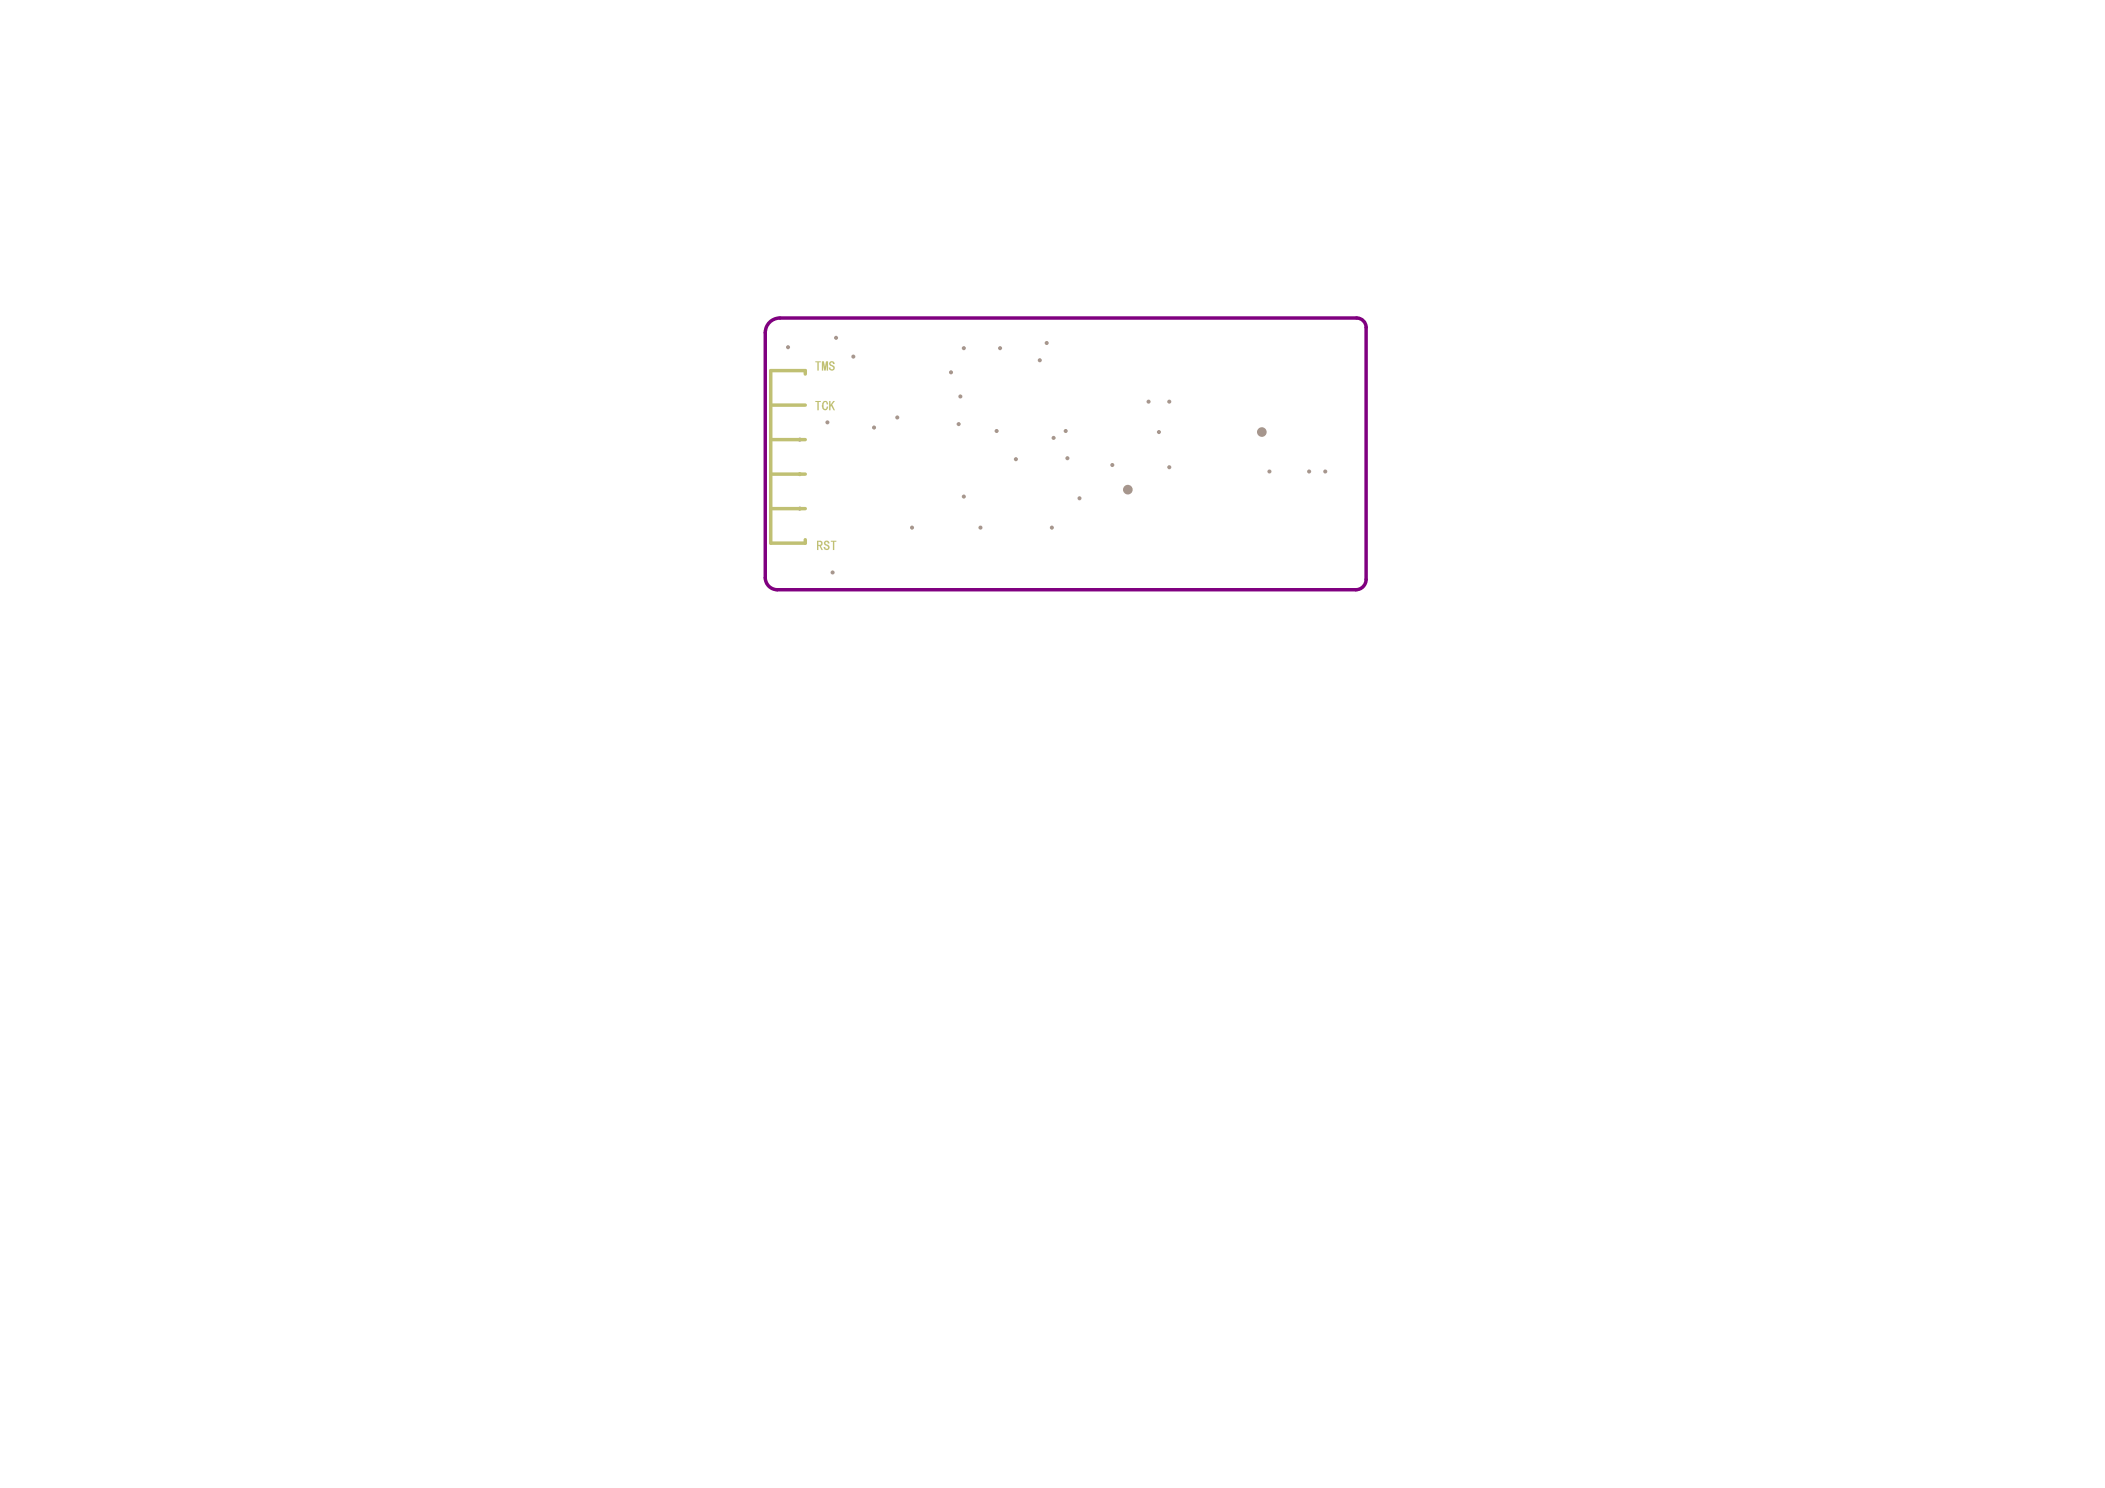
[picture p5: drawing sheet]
<svg xmlns="http://www.w3.org/2000/svg" width="297mm" height="210mm" viewBox="0 0 297 210" stroke-linecap="round" stroke-linejoin="round" font-family="sans-serif">
<path d="M108.6 45.5l.9-.6h.6h81.3a1.33 1.33 0 0 1 1.4 1.3v35.5a1.46 1.46 0 0 1-1.5 1.5h-81.6a1.7 1.7 0 0 1-1.7-1.7v-34.6l.1-.5z" fill="none" stroke="#800080" stroke-width=".49"/>
<g fill="#a6968d">
<circle cx="120.4" cy="50.3" r=".29"/>
<circle cx="112.9" cy="71.8" r=".29"/>
<circle cx="112.9" cy="62" r=".29"/>
<circle cx="112.9" cy="66.9" r=".29"/>
<circle cx="111.2" cy="49" r=".29"/>
<circle cx="148.7" cy="61.8" r=".29"/>
<circle cx="150.4" cy="60.8" r=".29"/>
<circle cx="123.3" cy="60.3" r=".29"/>
<circle cx="116.8" cy="59.6" r=".29"/>
<circle cx="126.6" cy="58.9" r=".29"/>
<circle cx="165" cy="65.9" r=".29"/>
<circle cx="162.1" cy="56.7" r=".29"/>
<circle cx="136" cy="70" r=".29"/>
<circle cx="165" cy="56.7" r=".29"/>
<circle cx="147.7" cy="48.4" r=".29"/>
<circle cx="146.7" cy="50.8" r=".29"/>
<circle cx="135.3" cy="59.8" r=".29"/>
<circle cx="134.2" cy="52.5" r=".29"/>
<circle cx="136" cy="49.1" r=".29"/>
<circle cx="118" cy="47.7" r=".29"/>
<circle cx="117.5" cy="80.8" r=".29"/>
<circle cx="152.3" cy="70.3" r=".29"/>
<circle cx="157" cy="65.6" r=".29"/>
<circle cx="187" cy="66.5" r=".29"/>
<circle cx="184.7" cy="66.5" r=".29"/>
<circle cx="179.1" cy="66.5" r=".29"/>
<circle cx="163.5" cy="60.9" r=".29"/>
<circle cx="178.1" cy="60.9" r=".68"/>
<circle cx="128.7" cy="74.4" r=".29"/>
<circle cx="138.4" cy="74.4" r=".29"/>
<circle cx="148.4" cy="74.4" r=".29"/>
<circle cx="143.4" cy="64.8" r=".29"/>
<circle cx="150.6" cy="64.6" r=".29"/>
<circle cx="140.6" cy="60.8" r=".29"/>
<circle cx="141.1" cy="49.1" r=".29"/>
<circle cx="135.5" cy="55.9" r=".29"/>
<circle cx="159.2" cy="69.1" r=".68"/>
</g>
<path d="M108.8 57.1h4.8M113.6 52.8v-.5h-4.8v24.3h4.8v-.5M108.8 66.9h4.8M108.8 62h4.8M108.8 71.8h4.8" fill="none" stroke="#c0c073" stroke-width=".49"/>
<g fill="#c0c073">
<path d="M116.3 76.4a.41 .41 0 0 1 .5-.1 .41 .41 0 0 1 .2 .4h-.2a.16 .16 0 0 0-.1-.3 .16 .16 0 0 0-.2 .2 .16 .16 0 0 0 .2 .2 .43 .43 0 0 1 .4 .4 .43 .43 0 0 1-.5 .4 .43 .43 0 0 1-.4-.4h.3a.22 .22 0 0 0 .1 .2 .22 .22 0 0 0 .3-.2 .22 .22 0 0 0-.2-.2 .39 .39 0 0 1-.4-.6z"/>
<path d="M117.2 76.3h.8v.1h-.3v1.2h-.2v-1.2h-.3z"/>
<path d="M115 56.6h.8v.1h-.3v1.2h-.2v-1.2h-.3z"/>
<path d="M116.1 56.7a.41 .41 0 0 1 .5-.1 .41 .41 0 0 1 .2 .4h-.1a.24 .24 0 0 0-.3-.3 .24 .24 0 0 0-.2 .3v.1a.35 .35 0 0 0 0 .4 .35 .35 0 0 0 .4 .1l.1-.3h.1a.45 .45 0 0 1-.4 .6 .45 .45 0 0 1-.4-.6z"/>
<path d="M117 56.6h.2v.5l.4-.5h.2l-.4 .4 .4 .9h-.2l-.3-.7-.1 .2v.5h-.2z"/>
<path d="M115 51h.8v.1h-.3v1.2h-.2v-1.2h-.3z"/>
<path d="M116 51h.3l.1 .7 .2-.7h.2v1.3h-.1v-.8l-.2 .8h-.2l-.1-.8v.8h-.2z"/>
<path d="M117 51.1a.41 .41 0 0 1 .5-.1 .41 .41 0 0 1 .3 .4h-.3a.16 .16 0 0 0-.1-.3 .16 .16 0 0 0-.2 .2 .16 .16 0 0 0 .2 .2 .43 .43 0 0 1 .4 .4 .43 .43 0 0 1-.5 .4 .43 .43 0 0 1-.4-.5h.3a.22 .22 0 0 0 .2 .3 .22 .22 0 0 0 .2-.2 .22 .22 0 0 0-.2-.2 .39 .39 0 0 1-.4-.6z"/>
<path d="M115.5 76.4v.5l.4-.1-.1-.3zM115.3 76.3h.4a.38 .38 0 0 1 .4 .3 .38 .38 0 0 1-.3 .4l.3 .6h-.2l-.3-.6h-.1v.6h-.2z"/>
</g>
</svg>
